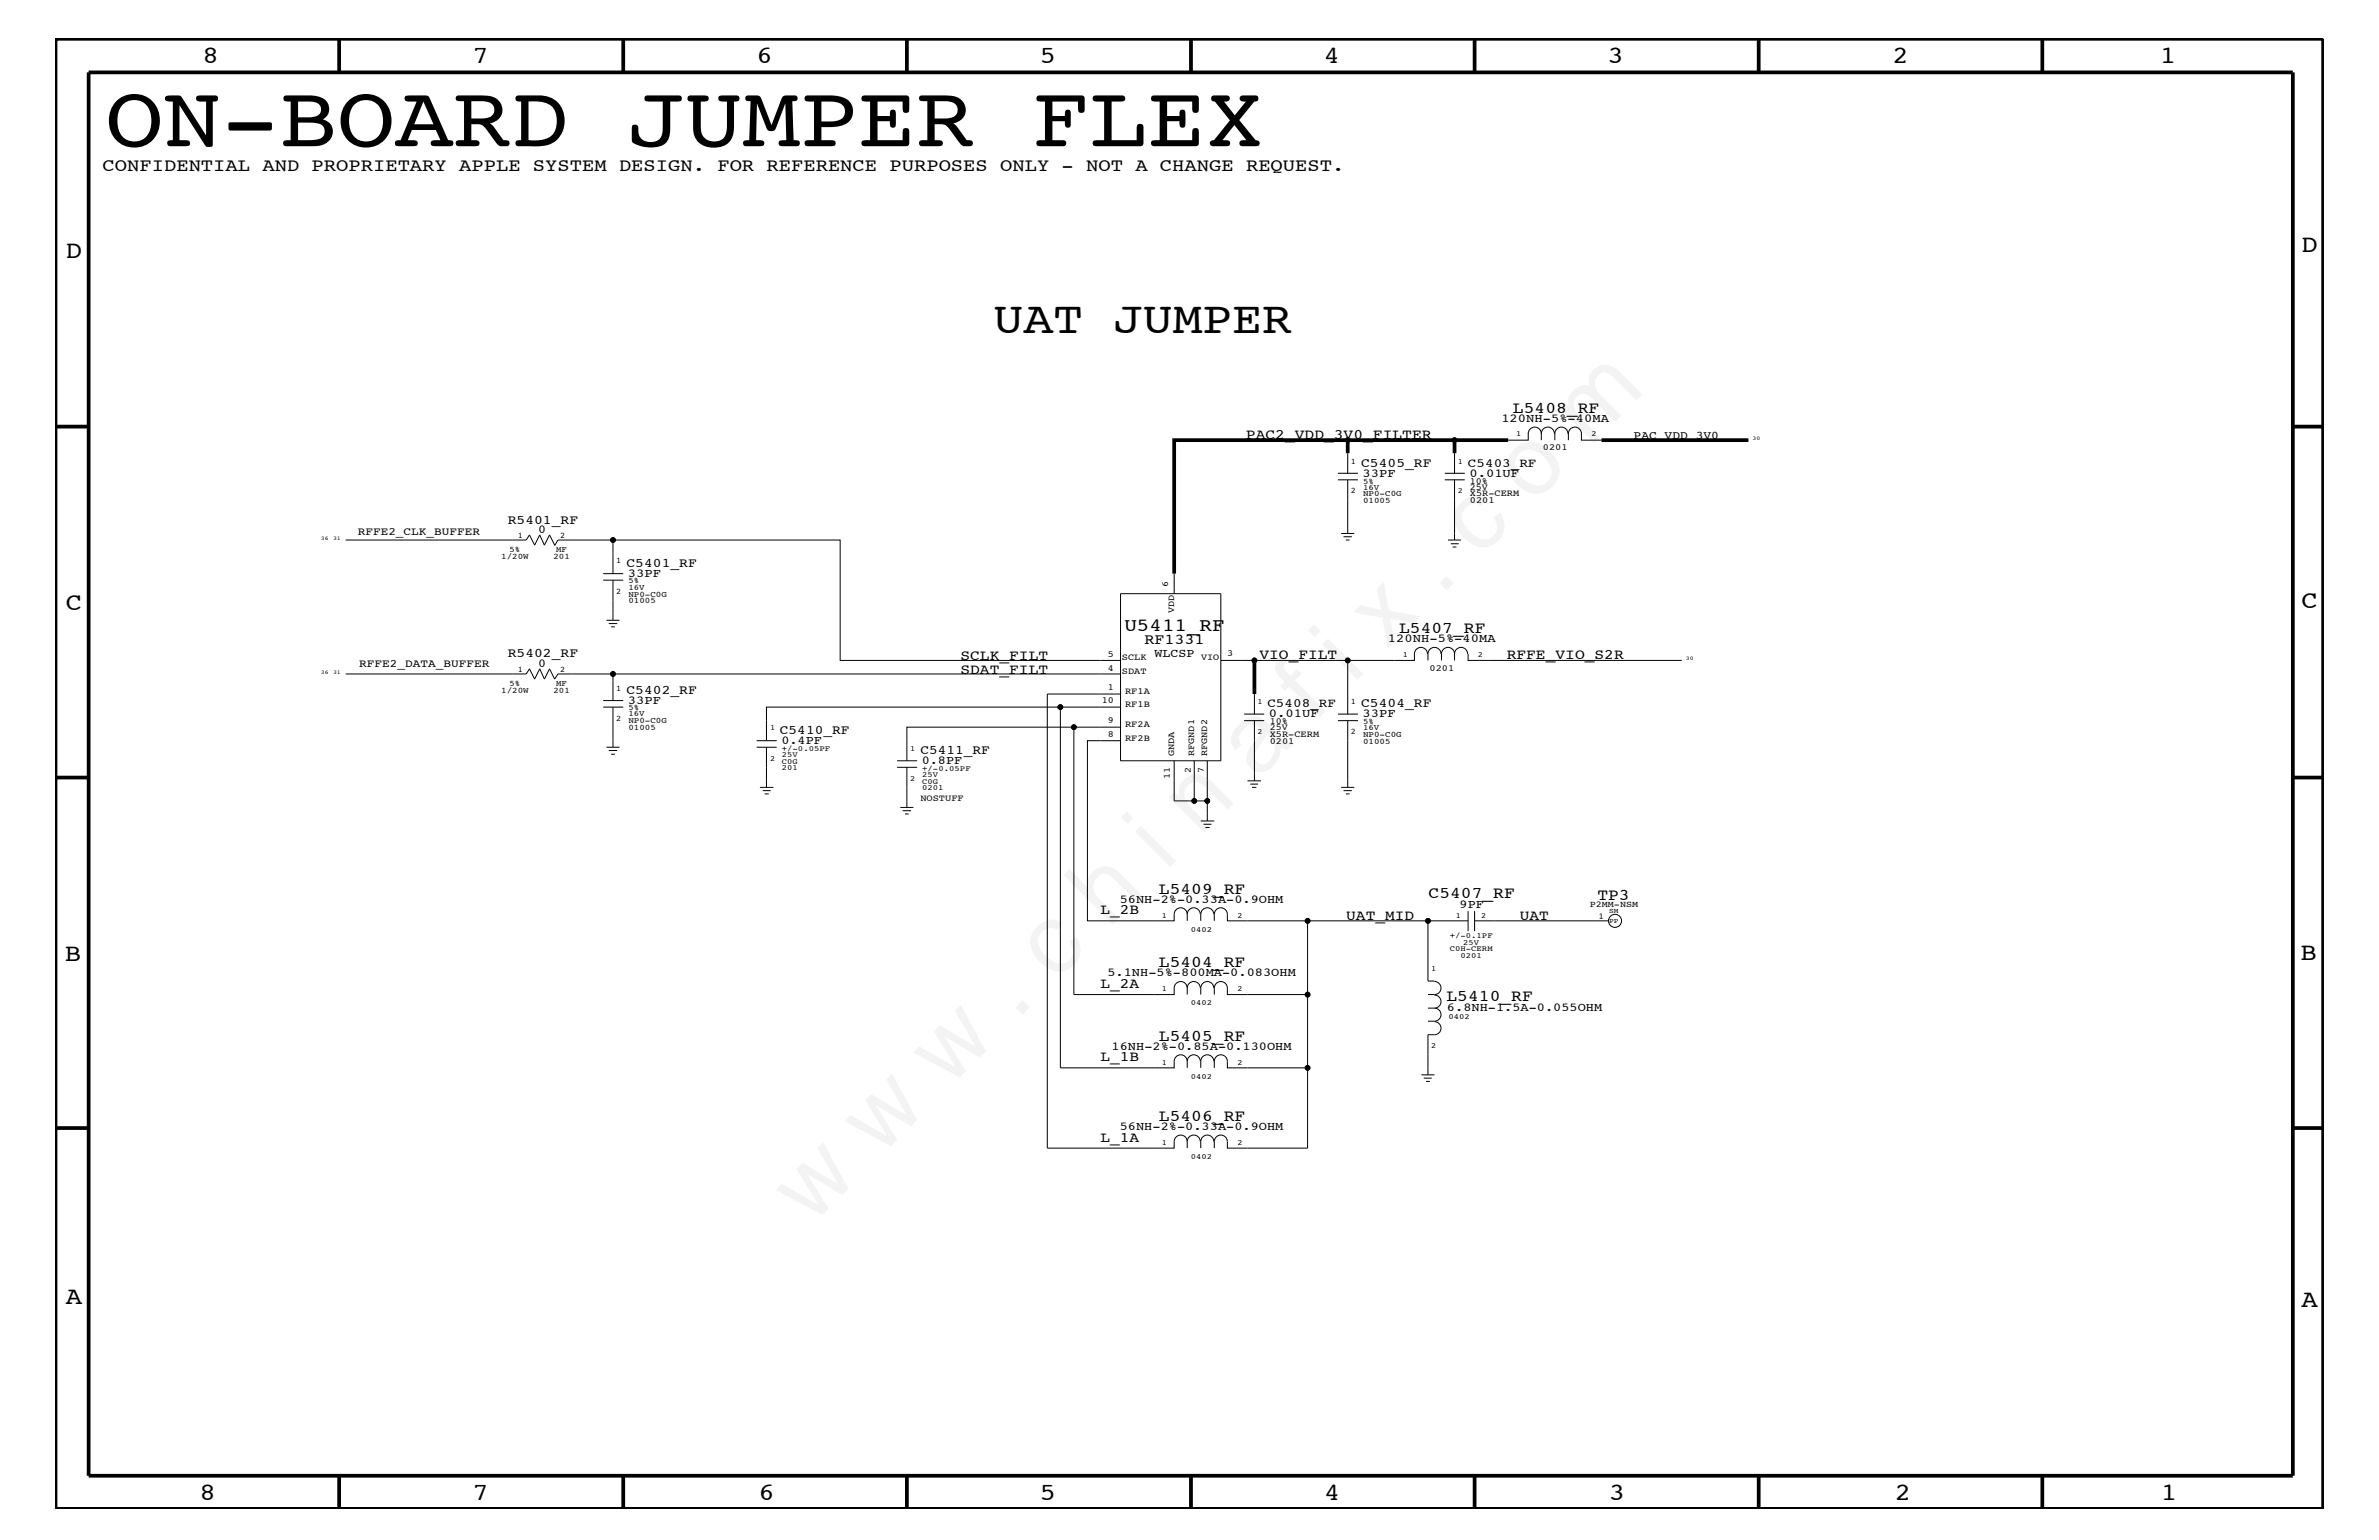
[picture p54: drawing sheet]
<svg xmlns="http://www.w3.org/2000/svg" width="432mm" height="279mm" viewBox="0 0 432 279" stroke-linecap="round" stroke-linejoin="round" font-family="sans-serif">
<defs><g id="words">
<text font-size="17.6" x="147.1" y="222.6" transform="rotate(-45 147.1 222.6)">w w w . c h i n a f i x . c o m</text>
<text font-size="15.9" x="19.1" y="26.5">ON-BOARD JUMPER FLEX</text>
<text font-size="8.2" x="180.3" y="60.4">UAT JUMPER</text>
<g font-size="4.5">
<text x="36.7" y="11.5">8</text>
<text x="85.8" y="11.5">7</text>
<text x="137.3" y="11.5">6</text>
<text x="188.7" y="11.5">5</text>
<text x="240.3" y="11.5">4</text>
<text x="291.8" y="11.5">3</text>
<text x="343.5" y="11.5">2</text>
<text x="392" y="11.5">1</text>
<text x="11.9" y="46.8">D</text>
<text x="417.7" y="45.7">D</text>
<text x="11.9" y="110.6">C</text>
<text x="417.7" y="110.4">C</text>
<text x="11.8" y="174.3">B</text>
<text x="417.6" y="174.2">B</text>
<text x="11.9" y="236.7">A</text>
<text x="417.7" y="237.1">A</text>
<text x="36.2" y="272.1">8</text>
<text x="85.8" y="272.1">7</text>
<text x="137.7" y="272.1">6</text>
<text x="188.7" y="272.1">5</text>
<text x="240.4" y="272.1">4</text>
<text x="292" y="272.1">3</text>
<text x="343.9" y="272.1">2</text>
<text x="392.2" y="272.1">1</text>
</g>
<text font-size="3.4" x="204.1" y="114.4">U5411_RF</text>
<text font-size="3.3" x="18.6" y="31">CONFIDENTIAL AND PROPRIETARY APPLE SYSTEM DESIGN. FOR REFERENCE PURPOSES ONLY - NOT A CHANGE REQUEST.</text>
<g font-size="3">
<text x="274.6" y="74.9">L5408_RF</text>
<text x="254" y="114.8">L5407_RF</text>
<text x="210.4" y="162.2">L5409_RF</text>
<text x="259.3" y="162.8">C5407_RF</text>
<text x="289.9" y="163.4">TP3</text>
<text x="210.4" y="175.5">L5404_RF</text>
<text x="262.6" y="181.6">L5410_RF</text>
<text x="210.4" y="188.8">L5405_RF</text>
<text x="210.4" y="203.4">L5406_RF</text>
</g>
<text font-size="2.7" x="207.7" y="116.8">RF1331</text>
<g font-size="2.6">
<text x="226.1" y="79.6">PAC2_VDD_3V0_FILTER</text>
<text x="174.3" y="119.8">SCLK_FILT</text>
<text x="228.6" y="119.6">VIO_FILT</text>
<text x="273.5" y="119.6">RFFE_VIO_S2R</text>
<text x="174.3" y="122.3">SDAT_FILT</text>
<text x="199.7" y="165.9">L_2B</text>
<text x="244.3" y="166.9">UAT_MID</text>
<text x="275.8" y="166.9">UAT</text>
<text x="199.7" y="179.3">L_2A</text>
<text x="199.7" y="192.6">L_1B</text>
<text x="199.7" y="207.1">L_1A</text>
</g>
<g font-size="2.4">
<text x="247.1" y="84.7">C5405_RF</text>
<text x="92.2" y="95">R5401_RF</text>
<text x="113.7" y="102.9">C5401_RF</text>
<text x="92.2" y="119.2">R5402_RF</text>
<text x="113.7" y="125.9">C5402_RF</text>
<text x="247.1" y="128.3">C5404_RF</text>
<text x="141.6" y="133.2">C5410_RF</text>
<text x="167" y="136.8">C5411_RF</text>
</g>
<g font-size="2.3">
<text x="266.4" y="84.7">C5403_RF</text>
<text x="230" y="128.3">C5408_RF</text>
</g>
<g font-size="2.2">
<text x="272.5" y="76.6">120NH-5%-40MA</text>
<text x="247.3" y="86.5">33PF</text>
<text x="266.7" y="86.5">0.01UF</text>
<text x="97.7" y="96.7">0</text>
<text x="114" y="104.7">33PF</text>
<text x="209.5" y="119.2">WLCSP</text>
<text x="251.9" y="116.5">120NH-5%-40MA</text>
<text x="97.7" y="120.9">0</text>
<text x="114" y="127.7">33PF</text>
<text x="230.3" y="130.2">0.01UF</text>
<text x="247.3" y="130.2">33PF</text>
<text x="141.8" y="135">0.4PF</text>
<text x="167.3" y="138.6">0.8PF</text>
<text x="203.2" y="163.9">56NH-2%-0.33A-0.9OHM</text>
<text x="264.9" y="164.7">9PF</text>
<text x="201" y="177.2">5.1NH-5%-800MA-0.083OHM</text>
<text x="262.6" y="183.5">6.8NH-1.5A-0.055OHM</text>
<text x="201.8" y="190.5">16NH-2%-0.85A-0.130OHM</text>
<text x="203.2" y="205.1">56NH-2%-0.33A-0.9OHM</text>
</g>
<text font-size="2.1" x="296.5" y="79.6">PAC_VDD_3V0</text>
<g font-size="2">
<text x="64.9" y="97.1">RFFE2_CLK_BUFFER</text>
<text x="65.2" y="121">RFFE2_DATA_BUFFER</text>
</g>
<g font-size="1.7">
<text x="280" y="81.7">0201</text>
<text x="266.8" y="87.7">10%</text>
<text x="266.8" y="88.8">25V</text>
<text x="266.8" y="90">X5R-CERM</text>
<text x="266.8" y="91.2">0201</text>
<text x="212" y="106.5" transform="rotate(-90 212 106.5)">6</text>
<text x="213.1" y="111.3" transform="rotate(-90 213.1 111.3)">VDD</text>
<text x="201.1" y="119.2">5</text>
<text x="203.6" y="119.8">SCLK</text>
<text x="218" y="119.8">VIO</text>
<text x="222.8" y="119.1">3</text>
<text x="201.1" y="121.7">4</text>
<text x="201.1" y="125.2">1</text>
<text x="203.6" y="122.3">SDAT</text>
<text x="204.2" y="125.9">RF1A</text>
<text x="259.5" y="121.8">0201</text>
<text x="200" y="127.6">10</text>
<text x="201.1" y="131.3">9</text>
<text x="204.2" y="131.9">RF2A</text>
<text x="204.2" y="128.3">RF1B</text>
<text x="230.5" y="131.3">10%</text>
<text x="201.1" y="133.6">8</text>
<text x="204.2" y="134.4">RF2B</text>
<text x="213.1" y="137.2" transform="rotate(-90 213.1 137.2)">GNDA</text>
<text x="216.7" y="137.2" transform="rotate(-90 216.7 137.2)">RFGND1</text>
<text x="219.1" y="137.2" transform="rotate(-90 219.1 137.2)">RFGND2</text>
<text x="230.5" y="132.4">25V</text>
<text x="230.5" y="134.9">0201</text>
<text x="230.5" y="133.6">X5R-CERM</text>
<text x="212.3" y="141.4" transform="rotate(-90 212.3 141.4)">11</text>
<text x="216.2" y="140.3" transform="rotate(-90 216.2 140.3)">2</text>
<text x="218.5" y="140.3" transform="rotate(-90 218.5 140.3)">7</text>
<text x="167" y="145.3">NOSTUFF</text>
</g>
<g font-size="1.6">
<text x="288.5" y="164.5">P2MM-NSM</text>
<text x="290.2" y="166.7">1</text>
</g>
<g font-size="1.5">
<text x="245.2" y="89.5">2</text>
<text x="245.2" y="84.1">1</text>
<text x="247.4" y="88.8">16V</text>
<text x="247.4" y="87.7">5%</text>
<text x="247.4" y="91.2">01005</text>
<text x="247.4" y="90">NP0-C0G</text>
<text x="91" y="101.4">1/20W</text>
<text x="92.5" y="100.2">5%</text>
<text x="94" y="97.6">1</text>
<text x="100.5" y="101.4">201</text>
<text x="101" y="100.2">MF</text>
<text x="101.7" y="97.6">2</text>
<text x="111.8" y="107.7">2</text>
<text x="111.8" y="102.2">1</text>
<text x="114" y="107">16V</text>
<text x="114" y="105.9">5%</text>
<text x="114" y="109.4">01005</text>
<text x="114" y="108.2">NP0-C0G</text>
<text x="91" y="125.7">1/20W</text>
<text x="92.5" y="124.4">5%</text>
<text x="94" y="121.9">1</text>
<text x="100.5" y="125.7">201</text>
<text x="101" y="124.4">MF</text>
<text x="101.7" y="121.9">2</text>
<text x="111.8" y="125.3">1</text>
<text x="111.8" y="130.8">2</text>
<text x="114" y="130">16V</text>
<text x="114" y="128.9">5%</text>
<text x="114" y="131.3">NP0-C0G</text>
<text x="245.2" y="127.7">1</text>
<text x="247.4" y="131.3">5%</text>
<text x="114" y="132.4">01005</text>
<text x="245.2" y="133.2">2</text>
<text x="247.4" y="134.9">01005</text>
<text x="247.4" y="132.4">16V</text>
<text x="247.4" y="133.6">NP0-C0G</text>
</g>
<g font-size="1.4">
<text x="275.2" y="79.2">1</text>
<text x="288.9" y="79.2">2</text>
<text x="264.6" y="89.5">2</text>
<text x="264.6" y="84.1">1</text>
<text x="254.6" y="119.2">1</text>
<text x="268.2" y="119.2">2</text>
<text x="228.3" y="127.7">1</text>
<text x="139.8" y="132.5">1</text>
<text x="141.9" y="137.3">25V</text>
<text x="141.9" y="136.2">+/-0.05PF</text>
<text x="165.2" y="136.2">1</text>
<text x="228.3" y="133.2">2</text>
<text x="139.8" y="138">2</text>
<text x="141.9" y="138.5">C0G</text>
<text x="141.9" y="139.7">201</text>
<text x="165.2" y="141.7">2</text>
<text x="167.4" y="143.4">0201</text>
<text x="167.4" y="139.8">+/-0.05PF</text>
<text x="167.4" y="140.9">25V</text>
<text x="167.4" y="142.2">C0G</text>
<text x="210.9" y="166.5">1</text>
<text x="224.6" y="166.5">2</text>
<text x="264.2" y="166.5">1</text>
<text x="268.8" y="166.5">2</text>
<text x="216.2" y="169">0402</text>
<text x="263.1" y="170.1">+/-0.1PF</text>
<text x="263.1" y="172.6">C0H-CERM</text>
<text x="265.1" y="173.8">0201</text>
<text x="265.6" y="171.4">25V</text>
<text x="210.9" y="179.9">1</text>
<text x="224.6" y="179.9">2</text>
<text x="259.8" y="176.2">1</text>
<text x="216.2" y="182.4">0402</text>
<text x="262.9" y="184.9">0402</text>
<text x="259.8" y="190.2">2</text>
<text x="210.9" y="193.2">1</text>
<text x="216.2" y="195.7">0402</text>
<text x="224.6" y="193.2">2</text>
<text x="210.9" y="207.7">1</text>
<text x="224.6" y="207.7">2</text>
<text x="216.2" y="210.3">0402</text>
</g>
<g font-size="1.3">
<text x="292.1" y="167.5">PP</text>
<text x="292.1" y="165.6">SM</text>
</g>
<g font-size="1">
<text x="318.1" y="79.9">30</text>
<text x="58.2" y="98">36</text>
<text x="60.5" y="98">31</text>
<text x="306" y="119.8">30</text>
<text x="58.2" y="122.3">36</text>
<text x="60.5" y="122.3">31</text>
</g>
</g></defs>
<g fill="none" stroke="#000" stroke-width=".18">
<path d="M62.7 98h32.8l.6-1 .9 1.9 1-1.9 .8 1.9 .9-1.9 1 1.9M100.7 99l.6-1h10v6.1M111.3 98h41.2v21.8h47.2M109.5 104.1h3.6M109.5 105.3h3.6M110.1 112.5h2.3M110.5 113.1h1.5M110.9 113.7h.7M111.3 105.3v7.2M203.4 107.7v30.3M221.6 107.7v30.3M270.1 119.8h35.1"/>
<path d="M62.7 122.3h32.8l.6-1 .9 1.9 1-1.9 .8 1.9 .9-1.9 1 1.9 .6-.9h10M109.5 127.1h3.6M109.5 128.3h3.6M110.1 135.6h2.3M110.5 136.2h1.5M110.9 136.8h.7M111.3 128.3v7.3M190.1 125.9v82.4M192.5 128.3v65.4M194.9 131.9v48.5M199.7 122.3h-88.4v4.8M199.7 134.4h-2.3v32.7h12.1"/>
<path d="M199.7 128.3h-60.6v2.4M199.7 131.9h-35.1v2.5M226.4 167.1h32.8v7.3"/>
<circle cx="111.3" cy="98" r=".42"/>
<circle cx="111.3" cy="122.3" r=".42"/>
</g>
<g fill="none" stroke="#000" stroke-width=".68" stroke-linecap="butt">
<path d="M10.1 7h411.6v266.8h-411.6zM16.1 13.1h400.1v254.6h-400.1zM61.6 7v6.1M113.1 7v6.1M164.6 7v6.1M216.2 7v6.1M267.6 7v6.1M319.2 7v6.1M370.7 7v6.1M10.1 77.4h6M290.7 79.9h26.6M416.2 77.4h5.5"/>
<path d="M244.6 82.2v-2.3h-31.5v24.2M10.1 141.1h6M416.2 141.1h5.5M10.1 204.7h6M416.2 204.7h5.5M61.6 267.7v6.1M113.1 267.7v6.1M164.6 267.7v6.1M216.2 268v5.8M267.6 267.7v6.1M319.2 267.7v6.1M370.7 267.7v6.1"/>
</g>
<g fill="#000">
<circle cx="111.3" cy="98" r=".42"/>
<circle cx="111.3" cy="122.3" r=".42"/>
</g>
<use href="#words"/>
</svg>
